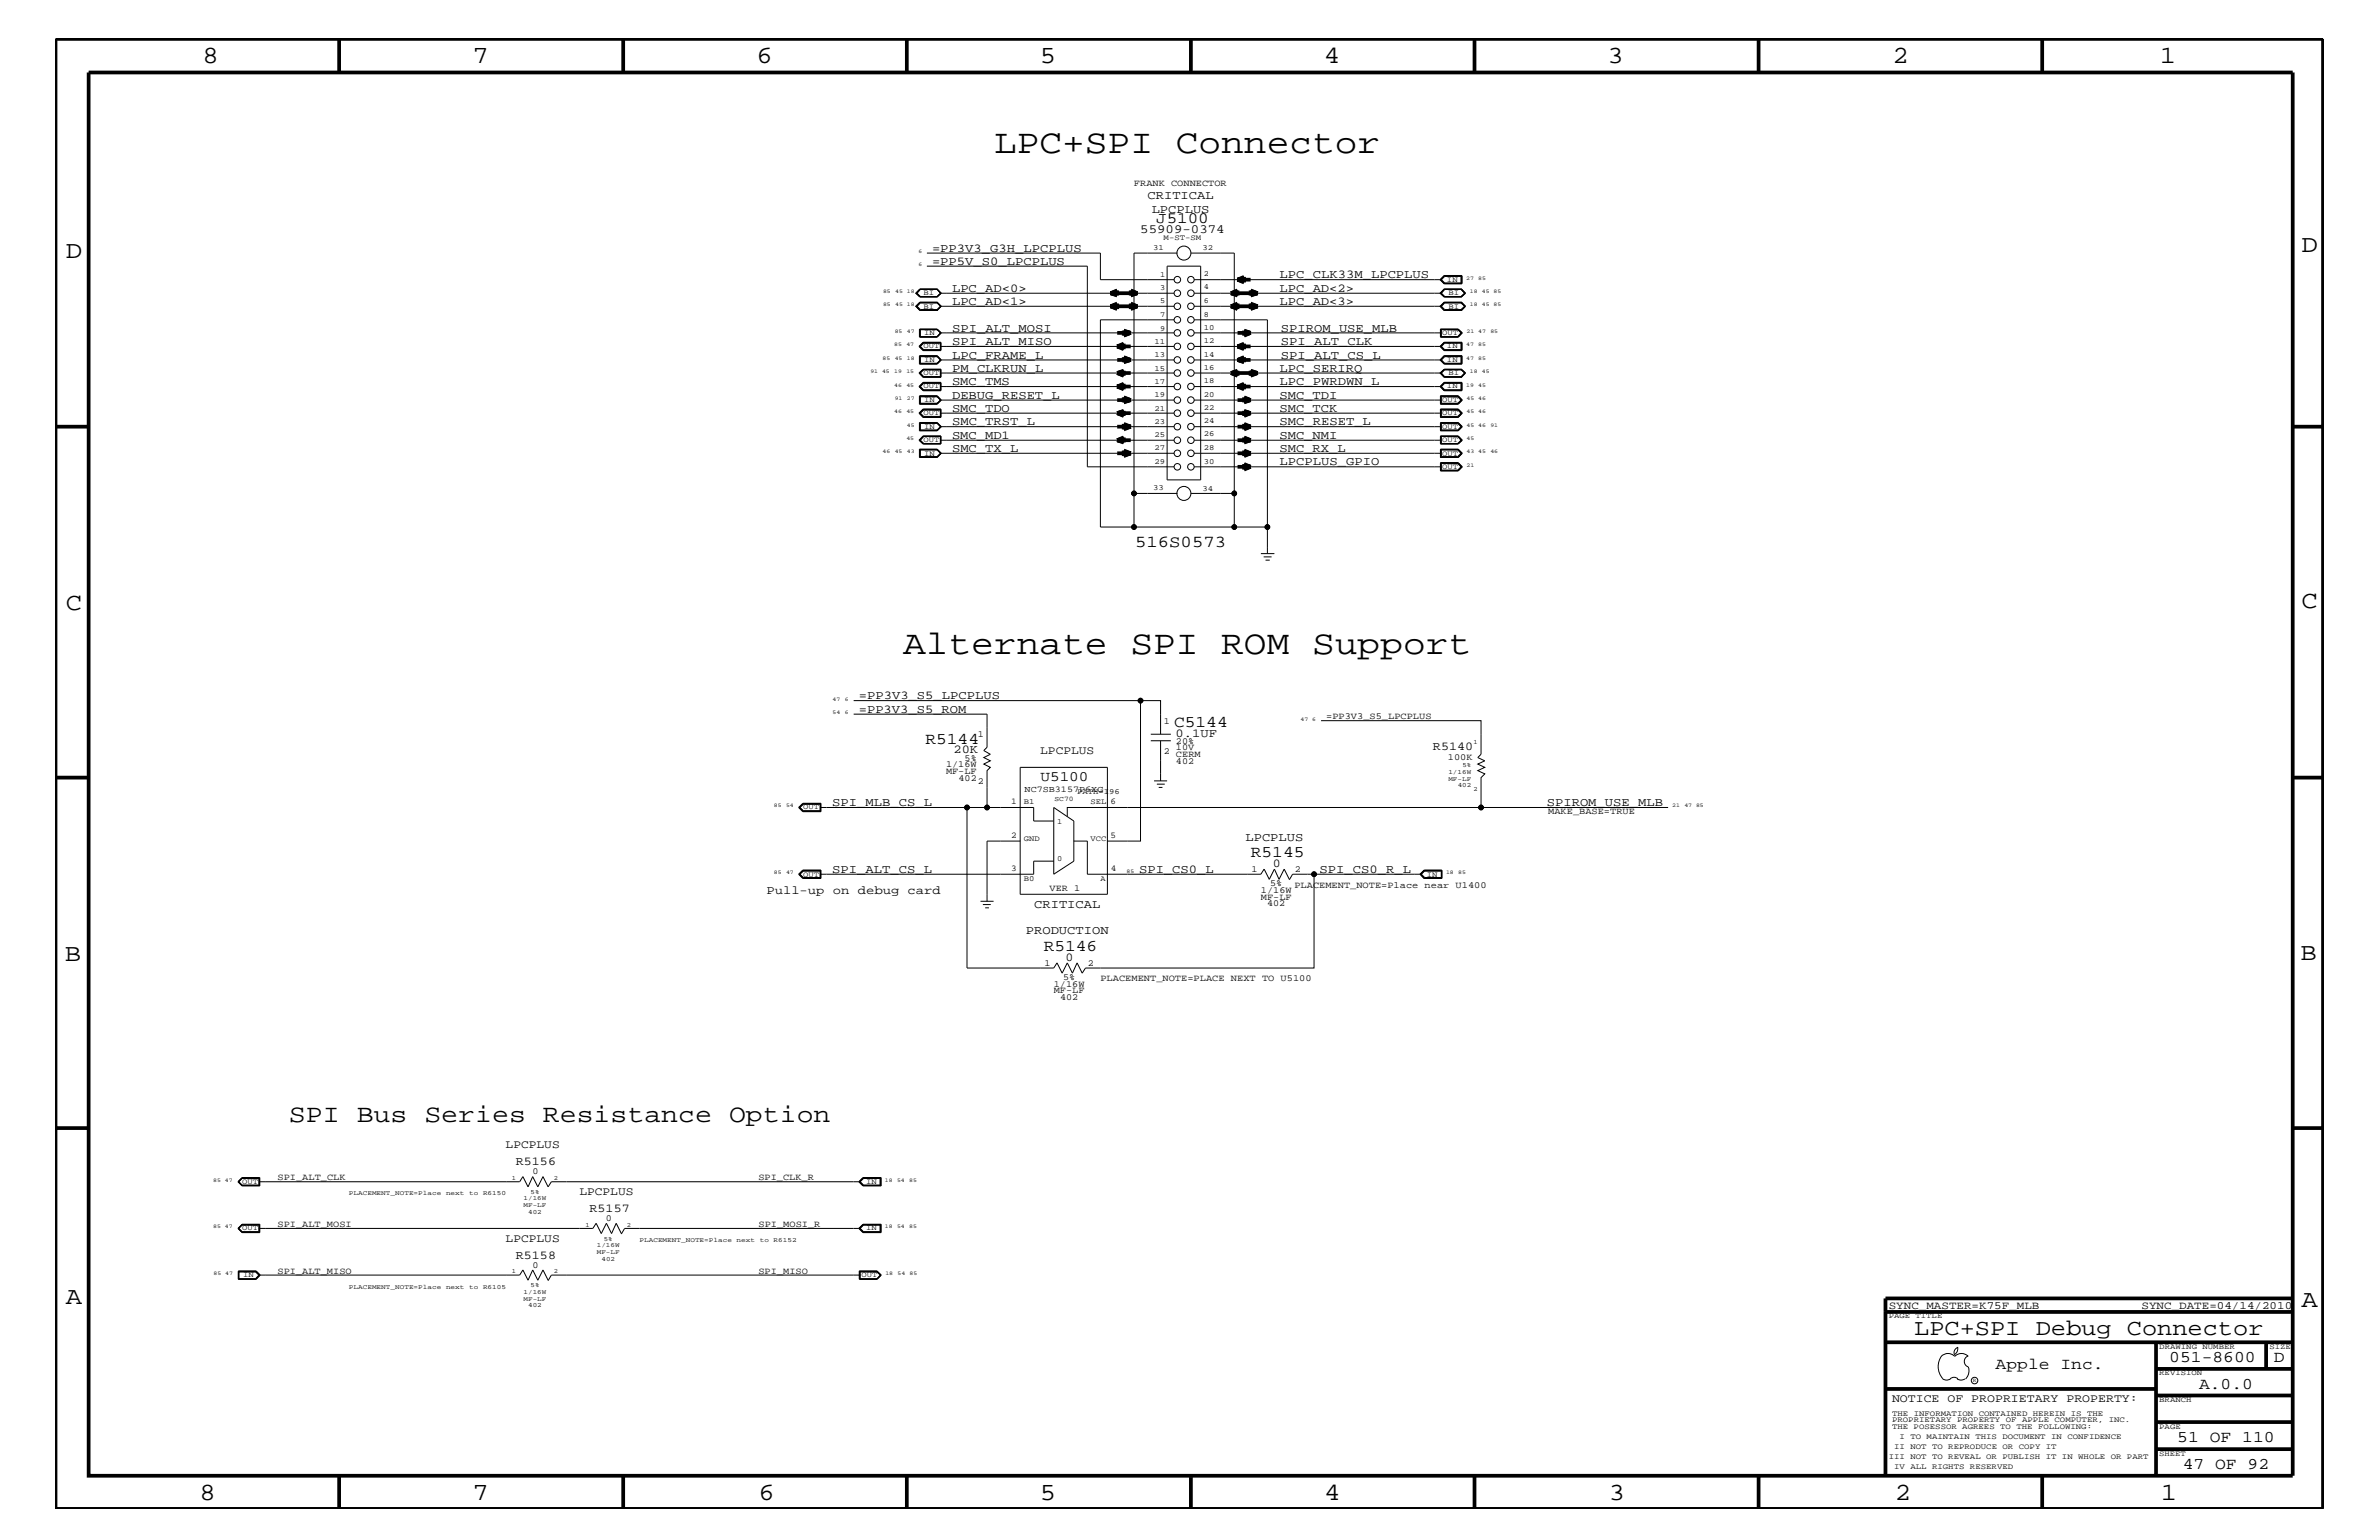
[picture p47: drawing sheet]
<svg xmlns="http://www.w3.org/2000/svg" width="432mm" height="279mm" viewBox="0 0 432 279" stroke-linecap="round" stroke-linejoin="round" font-family="sans-serif">
<defs><g id="words">
<g font-size="6.2">
<text x="180.4" y="27.7">LPC+SPI Connector</text>
<text x="163.9" y="118.6">Alternate SPI ROM Support</text>
</g>
<text font-size="4.6" x="52.5" y="203.5">SPI Bus Series Resistance Option</text>
<g font-size="4.5">
<text x="36.7" y="11.5">8</text>
<text x="85.8" y="11.5">7</text>
<text x="137.3" y="11.5">6</text>
<text x="188.7" y="11.5">5</text>
<text x="240.3" y="11.5">4</text>
<text x="291.8" y="11.5">3</text>
<text x="343.5" y="11.5">2</text>
<text x="392" y="11.5">1</text>
<text x="11.9" y="46.8">D</text>
<text x="417.7" y="45.7">D</text>
<text x="11.9" y="110.6">C</text>
<text x="417.7" y="110.3">C</text>
<text x="11.8" y="174.3">B</text>
<text x="417.6" y="174.2">B</text>
<text x="11.9" y="236.7">A</text>
<text x="417.7" y="237.1">A</text>
<text x="36.2" y="272.1">8</text>
<text x="85.8" y="272.1">7</text>
<text x="137.7" y="272.1">6</text>
<text x="188.7" y="272.1">5</text>
<text x="240.4" y="272.1">4</text>
<text x="292" y="272.1">3</text>
<text x="343.9" y="272.1">2</text>
<text x="392.2" y="272.1">1</text>
</g>
<text font-size="4.1" x="347.4" y="242.3">LPC+SPI Debug Connector</text>
<g font-size="3">
<text x="206" y="99.3">516S0573</text>
<text x="213.1" y="131.9">C5144</text>
<text x="168" y="134.9">R5144</text>
<text x="227" y="155.6">R5145</text>
<text x="189.4" y="172.6">R5146</text>
<text x="362.2" y="248.4">Apple Inc.</text>
<text x="393.7" y="247.1">051-8600</text>
<text x="399.2" y="252">A.0.0</text>
<text x="412.7" y="247.1">D</text>
<text x="395.2" y="261.6">51 OF 110</text>
<text x="396.2" y="266.6">47 OF 92</text>
</g>
<text font-size="2.9" x="209.8" y="40.4">J5100</text>
<text font-size="2.6" x="188.8" y="141.8">U5100</text>
<text font-size="2.3" x="207" y="42.3">55909-0374</text>
<g font-size="2.2">
<text x="208.3" y="36.2">CRITICAL</text>
<text x="209" y="38.6">LPCPLUS</text>
<text x="169.2" y="45.7">=PP3V3_G3H_LPCPLUS</text>
<text x="169.2" y="48">=PP5V_S0_LPCPLUS</text>
<text x="172.8" y="52.9">LPC_AD&lt;0&gt;</text>
<text x="232.2" y="52.9">LPC_AD&lt;2&gt;</text>
<text x="232.2" y="50.5">LPC_CLK33M_LPCPLUS</text>
<text x="172.8" y="55.3">LPC_AD&lt;1&gt;</text>
<text x="232.2" y="55.3">LPC_AD&lt;3&gt;</text>
<text x="172.8" y="60.2">SPI_ALT_MOSI</text>
<text x="172.8" y="65.1">LPC_FRAME_L</text>
<text x="172.8" y="62.6">SPI_ALT_MISO</text>
<text x="232.5" y="60.2">SPIROM_USE_MLB</text>
<text x="232.5" y="65.1">SPI_ALT_CS_L</text>
<text x="232.5" y="62.6">SPI_ALT_CLK</text>
<text x="172.8" y="67.5">PM_CLKRUN_L</text>
<text x="172.8" y="69.9">SMC_TMS</text>
<text x="232.2" y="67.5">LPC_SERIRQ</text>
<text x="232.2" y="69.9">LPC_PWRDWN_L</text>
<text x="172.8" y="77.2">SMC_TRST_L</text>
<text x="172.8" y="74.7">SMC_TDO</text>
<text x="172.8" y="72.3">DEBUG_RESET_L</text>
<text x="232.2" y="72.3">SMC_TDI</text>
<text x="232.2" y="77.2">SMC_RESET_L</text>
<text x="232.2" y="74.7">SMC_TCK</text>
<text x="172.8" y="82">SMC_TX_L</text>
<text x="172.8" y="79.6">SMC_MD1</text>
<text x="232.2" y="79.6">SMC_NMI</text>
<text x="232.2" y="82">SMC_RX_L</text>
<text x="232.2" y="84.4">LPCPLUS_GPIO</text>
<text x="155.9" y="129.3">=PP3V3_S5_ROM</text>
<text x="155.9" y="126.9">=PP3V3_S5_LPCPLUS</text>
<text x="173.1" y="136.7">20K</text>
<text x="213.4" y="133.8">0.1UF</text>
<text x="260.1" y="136.1">R5140</text>
<text x="151" y="146.2">SPI_MLB_CS_L</text>
<text x="280.8" y="146.2">SPIROM_USE_MLB</text>
<text x="226.1" y="152.6">LPCPLUS</text>
<text x="151" y="158.4">SPI_ALT_CS_L</text>
<text x="206.8" y="158.4">SPI_CS0_L</text>
<text x="231" y="157.3">0</text>
<text x="239.5" y="158.4">SPI_CS0_R_L</text>
<text x="139.1" y="162.2">Pull-up on debug card</text>
<text x="187.7" y="164.7">CRITICAL</text>
<text x="186.2" y="169.5">PRODUCTION</text>
<text x="193.4" y="174.3">0</text>
<text x="93.6" y="211.4">R5156</text>
<text x="107" y="219.8">R5157</text>
<text x="93.6" y="228.4">R5158</text>
</g>
<g font-size="2.1">
<text x="188.8" y="136.8">LPCPLUS</text>
<text x="91.8" y="208.3">LPCPLUS</text>
<text x="105.2" y="216.9">LPCPLUS</text>
<text x="91.8" y="225.3">LPCPLUS</text>
<text x="343.4" y="254.4">NOTICE OF PROPRIETARY PROPERTY:</text>
</g>
<g font-size="2">
<text x="342.8" y="237.4">SYNC_MASTER=K75F_MLB</text>
<text x="388.7" y="237.4">SYNC_DATE=04/14/2010</text>
</g>
<g font-size="1.7">
<text x="205.8" y="33.7">FRANK CONNECTOR</text>
<text x="211.2" y="131.3">1</text>
<text x="240.7" y="130.5">=PP3V3_S5_LPCPLUS</text>
<text x="177.5" y="133.8">1</text>
<text x="211.2" y="136.8">2 CERM</text>
<text x="213.4" y="136.1">10V</text>
<text x="213.4" y="135">20%</text>
<text x="262.8" y="137.9">100K</text>
<text x="171.7" y="140.4">MF-LF</text>
<text x="171.7" y="139.2">1/16W</text>
<text x="174" y="141.7">402</text>
<text x="175.1" y="138">5%</text>
<text x="177.5" y="142.3">2</text>
<text x="213.4" y="138.5">402</text>
<text x="281" y="147.7">MAKE_BASE=TRUE</text>
<text x="190.5" y="161.7">VER 1</text>
<text x="227.2" y="158.3">1</text>
<text x="228.9" y="162">1/16W</text>
<text x="230.5" y="160.8">5%</text>
<text x="234.9" y="161.1">PLACEMENT_NOTE=Place near U1400</text>
<text x="235" y="158.3">2</text>
<text x="228.9" y="163.3">MF-LF</text>
<text x="230" y="164.5">402</text>
<text x="189.6" y="175.2">1</text>
<text x="191.3" y="179">1/16W</text>
<text x="193" y="177.7">5%</text>
<text x="197.4" y="175.2">2</text>
<text x="199.7" y="178">PLACEMENT_NOTE=PLACE NEXT TO U5100</text>
<text x="191.3" y="180.2">MF-LF</text>
<text x="192.4" y="181.4">402</text>
<text x="50.4" y="214.2">SPI_ALT_CLK</text>
<text x="96.6" y="213">0</text>
<text x="137.7" y="214.2">SPI_CLK_R</text>
<text x="109.9" y="221.5">0</text>
<text x="50.4" y="222.6">SPI_ALT_MOSI</text>
<text x="137.7" y="222.6">SPI_MOSI_R</text>
<text x="50.4" y="231.1">SPI_ALT_MISO</text>
<text x="96.6" y="230.1">0</text>
<text x="137.7" y="231.1">SPI_MISO</text>
</g>
<g font-size="1.6">
<text x="186" y="143.6">NC7SB3157P6XG</text>
<text x="183.6" y="145.9">1</text>
<text x="201.6" y="145.9">6</text>
<text x="183.6" y="152">2</text>
<text x="201.6" y="152">5</text>
<text x="183.6" y="158">3</text>
<text x="201.6" y="158">4</text>
</g>
<g font-size="1.4">
<text x="209.3" y="45.3">31</text>
<text x="211.2" y="43.5">M-ST-SM</text>
<text x="218.3" y="45.4">32</text>
<text x="167.6" y="53.5">BI</text>
<text x="210.6" y="52.7">3</text>
<text x="210.6" y="50.2">1</text>
<text x="218.5" y="50.2">2</text>
<text x="218.5" y="52.5">4</text>
<text x="262.6" y="51.1">IN</text>
<text x="262.9" y="53.5">BI</text>
<text x="167.6" y="56">BI</text>
<text x="210.6" y="60">9</text>
<text x="210.6" y="57.5">7</text>
<text x="210.6" y="55.1">5</text>
<text x="218.5" y="57.4">8</text>
<text x="218.5" y="55">6</text>
<text x="218.5" y="59.8">10</text>
<text x="262.9" y="56">BI</text>
<text x="167.6" y="63.2">OUT</text>
<text x="167.7" y="65.6">IN</text>
<text x="167.7" y="60.8">IN</text>
<text x="209.5" y="64.8">13</text>
<text x="209.5" y="62.3">11</text>
<text x="218.5" y="64.7">14</text>
<text x="218.5" y="62.3">12</text>
<text x="261.8" y="60.8">OUT</text>
<text x="262.6" y="65.6">IN</text>
<text x="262.6" y="63.2">IN</text>
<text x="167.6" y="70.5">OUT</text>
<text x="167.6" y="68.1">OUT</text>
<text x="209.5" y="69.6">17</text>
<text x="209.5" y="67.3">15</text>
<text x="218.5" y="72">20</text>
<text x="218.5" y="69.5">18</text>
<text x="218.5" y="67.1">16</text>
<text x="262.6" y="70.5">IN</text>
<text x="262.9" y="68.1">BI</text>
<text x="167.6" y="75.4">OUT</text>
<text x="167.7" y="77.8">IN</text>
<text x="167.7" y="72.9">IN</text>
<text x="209.5" y="76.9">23</text>
<text x="209.5" y="74.5">21</text>
<text x="209.5" y="72.1">19</text>
<text x="218.5" y="76.8">24</text>
<text x="218.5" y="74.4">22</text>
<text x="261.8" y="77.8">OUT</text>
<text x="261.8" y="75.4">OUT</text>
<text x="261.8" y="72.9">OUT</text>
<text x="167.6" y="80.2">OUT</text>
<text x="167.7" y="82.7">IN</text>
<text x="209.5" y="81.7">27</text>
<text x="209.5" y="79.4">25</text>
<text x="218.5" y="81.6">28</text>
<text x="218.5" y="79.2">26</text>
<text x="261.8" y="82.7">OUT</text>
<text x="261.8" y="80.2">OUT</text>
<text x="209.3" y="88.9">33</text>
<text x="209.5" y="84.2">29</text>
<text x="218.3" y="89">34</text>
<text x="218.5" y="84.1">30</text>
<text x="261.8" y="85">OUT</text>
<text x="145.8" y="146.8">OUT</text>
<text x="185.8" y="145.9">B1</text>
<text x="191.9" y="149.5">1</text>
<text x="195.5" y="144">PATH=I96</text>
<text x="198" y="145.9">SEL</text>
<text x="185.8" y="152.6">GND</text>
<text x="198" y="152.6">VCC</text>
<text x="145.8" y="159">OUT</text>
<text x="185.8" y="159.9">B0</text>
<text x="191.9" y="156.2">0</text>
<text x="199.7" y="159.9">A</text>
<text x="259" y="159">IN</text>
<text x="43.9" y="214.7">OUT</text>
<text x="157.2" y="214.7">IN</text>
<text x="43.9" y="223.2">OUT</text>
<text x="157.2" y="223.2">IN</text>
<text x="44.1" y="231.8">IN</text>
<text x="156.4" y="231.8">OUT</text>
<text x="342.8" y="239.2">PAGE TITLE</text>
<text x="391.9" y="244.7">DRAWING NUMBER</text>
<text x="411.9" y="244.7">SIZE</text>
<text x="391.9" y="249.5">REVISION</text>
<text x="343.4" y="256.8">THE INFORMATION CONTAINED HEREIN IS THE</text>
<text x="391.9" y="254.4">BRANCH</text>
<text x="343.4" y="259.3">THE POSESSOR AGREES TO THE FOLLOWING:</text>
<text x="343.4" y="258">PROPRIETARY PROPERTY OF APPLE COMPUTER, INC.</text>
<text x="343.8" y="262.9">II NOT TO REPRODUCE OR COPY IT</text>
<text x="344.8" y="261.1">I TO MAINTAIN THIS DOCUMENT IN CONFIDENCE</text>
<text x="391.9" y="259.3">PAGE</text>
<text x="342.8" y="264.7">III NOT TO REVEAL OR PUBLISH IT IN WHOLE OR PART</text>
<text x="343.8" y="266.6">IV ALL RIGHTS RESERVED</text>
<text x="391.9" y="264.1">SHEET</text>
</g>
<text font-size="1.3" x="191.4" y="145.3">SC70</text>
<g font-size="1.2">
<text x="267.5" y="135">1</text>
<text x="262.9" y="141.7">MF-LF</text>
<text x="262.9" y="140.4">1/16W</text>
<text x="264.6" y="142.9">402</text>
<text x="265.4" y="139.2">5%</text>
<text x="267.5" y="143.5">2</text>
<text x="92.9" y="214.1">1</text>
<text x="100.5" y="214.1">2</text>
<text x="63.3" y="216.9">PLACEMENT_NOTE=Place</text>
<text x="81" y="216.9">next</text>
<text x="85.2" y="216.9">to</text>
<text x="87.7" y="216.9">R6150</text>
<text x="95" y="219">MF-LF</text>
<text x="95" y="217.8">1/16W</text>
<text x="95.9" y="220.2">402</text>
<text x="96.3" y="216.6">5%</text>
<text x="106.3" y="222.5">1</text>
<text x="108.3" y="227.5">MF-LF</text>
<text x="108.3" y="226.3">1/16W</text>
<text x="109.6" y="225.1">5%</text>
<text x="113.8" y="222.5">2</text>
<text x="116.1" y="225.3">PLACEMENT_NOTE=Place</text>
<text x="133.7" y="225.3">next</text>
<text x="137.9" y="225.3">to</text>
<text x="140.4" y="225.3">R6152</text>
<text x="63.3" y="233.8">PLACEMENT_NOTE=Place</text>
<text x="81" y="233.8">next</text>
<text x="85.2" y="233.8">to</text>
<text x="87.7" y="233.8">R6105</text>
<text x="92.9" y="231">1</text>
<text x="96.3" y="233.5">5%</text>
<text x="100.5" y="231">2</text>
<text x="109.2" y="228.7">402</text>
<text x="95" y="234.7">1/16W</text>
<text x="95" y="236">MF-LF</text>
<text x="95.9" y="237.2">402</text>
</g>
<g font-size="1">
<text x="166.7" y="45.9">6</text>
<text x="160.3" y="53.2">85</text>
<text x="162.5" y="53.2">45 18</text>
<text x="166.7" y="48.3">6</text>
<text x="266.1" y="50.7">27</text>
<text x="266.8" y="53.2">18</text>
<text x="268.3" y="50.7">85</text>
<text x="269" y="53.2">45 85</text>
<text x="160.3" y="55.6">85</text>
<text x="162.5" y="55.6">45 18</text>
<text x="266.8" y="55.6">18</text>
<text x="269" y="55.6">45 85</text>
<text x="160.2" y="65.3">85</text>
<text x="162.3" y="62.9">85</text>
<text x="162.4" y="65.3">45</text>
<text x="162.4" y="60.4">85</text>
<text x="164.5" y="62.9">47</text>
<text x="164.6" y="65.3">18</text>
<text x="164.6" y="60.4">47</text>
<text x="266.1" y="65.3">47</text>
<text x="266.1" y="62.9">47</text>
<text x="266.2" y="60.4">21 47</text>
<text x="268.3" y="65.3">85</text>
<text x="268.3" y="62.9">85</text>
<text x="270.5" y="60.4">85</text>
<text x="158" y="67.7">91 45</text>
<text x="162.3" y="70.1">46</text>
<text x="162.3" y="67.7">19</text>
<text x="164.5" y="70.1">45</text>
<text x="164.5" y="67.7">15</text>
<text x="266.1" y="70.1">19</text>
<text x="266.8" y="67.7">18</text>
<text x="268.3" y="70.1">45</text>
<text x="269" y="67.7">45</text>
<text x="162.3" y="75">46</text>
<text x="162.4" y="72.6">91</text>
<text x="164.5" y="75">45</text>
<text x="164.6" y="77.4">45</text>
<text x="164.6" y="72.6">27</text>
<text x="266.2" y="77.4">45 46</text>
<text x="266.2" y="75">45 46</text>
<text x="266.2" y="72.6">45 46</text>
<text x="270.5" y="77.4">91</text>
<text x="160.2" y="82.2">46</text>
<text x="162.4" y="82.2">45</text>
<text x="164.5" y="79.9">45</text>
<text x="164.6" y="82.2">43</text>
<text x="266.2" y="82.2">43 45</text>
<text x="266.2" y="79.9">45</text>
<text x="270.5" y="82.2">46</text>
<text x="266.2" y="84.7">21</text>
<text x="151.1" y="129.6">54</text>
<text x="151.1" y="127.1">47</text>
<text x="153.3" y="129.6">6</text>
<text x="153.3" y="127.1">6</text>
<text x="236.1" y="130.8">47 6</text>
<text x="140.5" y="146.5">85</text>
<text x="142.7" y="146.5">54</text>
<text x="303.5" y="146.5">21</text>
<text x="305.7" y="146.5">47 85</text>
<text x="140.5" y="158.6">85</text>
<text x="142.7" y="158.6">47</text>
<text x="204.5" y="158.4">85</text>
<text x="262.5" y="158.6">18</text>
<text x="264.7" y="158.6">85</text>
<text x="38.7" y="214.4">85 47</text>
<text x="160.6" y="214.4">18</text>
<text x="162.8" y="214.4">54</text>
<text x="165" y="214.4">85</text>
<text x="38.7" y="222.9">85 47</text>
<text x="160.6" y="222.9">18</text>
<text x="162.8" y="222.9">54</text>
<text x="165" y="222.9">85</text>
<text x="38.8" y="231.3">85 47</text>
<text x="160.7" y="231.3">18</text>
<text x="162.9" y="231.3">54</text>
<text x="165.1" y="231.3">85</text>
<text x="358.1" y="250.7">R</text>
</g>
</g></defs>
<g fill="none" stroke="#000" stroke-width=".18">
<path d="M167 54.9h3.1l.7 .7M167 54.9l-.6 .7 .6 .6h3.1l.7-.6M167 54.8h3.1l.8 .8-.8 .7h-3.1l-.8-.7zM167 54.9l-.7 .7 .7 .7M167 52.5h3.1l.7 .7-.7 .6h-3.1l-.6-.6zM167 52.4h3.1l.7 .8M167 52.4h3.1l.8 .8-.8 .7h-3.1M167 52.4l-.8 .8 .8 .7M167 52.4l-.7 .8 .7 .7M167 59.7v1.5M167 59.8h3.1M167 59.8v1.3"/>
<path d="M168.2 48.3h29.2v36.4h15.7M168.2 45.9h31.5v4.8h13.4M170.1 59.7h-3.2v1.5h3.2M170.1 59.7l.8 .7-.8 .8M170.1 59.7l.7 .7M170.1 59.8l.7 .6M170.1 59.8l.6 .6M170.7 55.6l-.6 .6h-3.1l-.5-.6 .5-.6h3.1l.6 .6h42.4M170.7 53.2l-.6 .6h-3.1l-.5-.6 .5-.7h3.1l.6 .7h42.4M170.8 55.6l-.7 .7h-3.1M170.8 53.2l-.7 .7h-3.1M211.8 48.3h6.1v38.8h-6.1z"/>
<path d="M213.1 58h-13.4v37.6h6.1v-6.1M213.7 45.9h-7.9v43.6M216.2 45.9h7.8v43.6M216.7 58h13.3v37.6M216.7 55.6h44.9M216.7 50.7h44.9M216.7 53.2h44.9M261.5 59.8h3.2l.6 .6-.6 .7h-3.2zM261.6 50.7l.6-.5h3v1.1h-3zM261.6 59.8v1.3M262.1 54.9h3.2l.6 .7M262.1 54.9l-.6 .7 .6 .6h3.2l.6-.6"/>
<path d="M262.1 54.9h3.2l.6 .7-.6 .7h-3.2M262.1 54.8h3.2l.7 .8-.7 .7h-3.2l-.7-.7zM262.1 54.9l-.6 .7 .6 .7M262.1 52.5h3.2l.6 .7-.6 .6h-3.2l-.6-.6zM262.1 52.4h3.2l.6 .8-.6 .7h-3.2M262.1 52.4h3.2l.7 .8-.7 .7h-3.2M262.1 52.4l-.7 .8 .7 .7M262.1 52.4l-.6 .8 .6 .7M262.1 50h3.2v1.5h-3.2l-.7-.8zM262.1 50.1l-.6 .6 .6 .7M262.1 51.4h3.2M262.1 50.1h3.2"/>
<path d="M262.2 55h3l.7 .6-.7 .6h-3l-.6-.6zM262.2 52.5h3l.7 .7-.7 .6h-3l-.6-.6zM264.6 59.8l.6 .6-.6 .7M264.7 59.7h-3.2v1.5h3.2M264.7 59.7l.7 .7-.7 .8M264.7 59.7l.6 .7-.6 .8M265.3 50.1v1.3M166.8 62.9l.8-.8h3.2v1.5h-3.2zM166.8 70.1l.8-.7h3.2v1.5h-3.2zM166.8 75l.8-.8h3.2v1.5h-3.2zM166.9 64.5h3.2l.8 .8-.8 .8h-3.2zM166.9 71.8h3.2l.8 .8-.8 .7h-3.2z"/>
<path d="M166.9 76.7h3.2l.8 .7-.8 .8h-3.2zM167 64.5v1.5h3.1l.7-.7M167 71.8v1.5h3.1l.7-.7M167 76.7h3.1l.7 .7-.7 .7h-3.1zM167 75l.6-.6h3.1v1.2h-3.1zM167 73.2h3.1M167 71.9h3.1l.7 .7M167 64.6h3.1l.7 .7M167 61.1h3.1M167 64.7h3.1l.6 .6-.6 .6h-3.1zM167 76.8h3.1l.6 .6-.6 .6h-3.1zM167.6 79.1l-.8 .8 .8 .6"/>
<path d="M167.6 79.1h3.2v1.4h-3.2M167.6 67h3.2v1.4h-3.2M167.6 79.1l-.7 .8 .7 .6M167.6 67l-.8 .7 .8 .7M167.6 67l-.7 .7 .7 .7M167.6 79.2l-.6 .7 .6 .6M167.6 74.4l-.6 .6 .6 .6h3.1M167.6 67.1l-.6 .6 .6 .7M167.6 79.2h3.1v1.3h-3.1M167.6 67.1h3.1v1.3h-3.1M167.6 69.5l-.6 .6 .6 .7M167.6 62.2l-.6 .7 .6 .6"/>
<path d="M170.1 71.8l.7 .8M170.1 64.5l.7 .8M170.7 69.5h-3.1l-.6 .6 .6 .6h3.1M170.7 62.3h-3.1l-.6 .6 .6 .5h3.1M170.7 72.6l-.6-.6h-3.1v1.2M170.7 62.2v1.3M170.7 69.5v1.3M170.7 79.9h42.4M170.7 75h42.4M170.7 77.4h42.4M170.7 72.6l-.6 .6M170.7 72.6h42.4"/>
<path d="M170.7 70.1h42.4M170.7 67.7h42.4M170.7 62.9h42.4M170.7 65.3h42.4M170.7 60.4l-.6 .7M170.7 60.4h42.4M170.8 74.3h-3.2l-.7 .7 .7 .7M170.8 72.6l-.7 .6M170.8 69.5h-3.2l-.7 .6 .7 .7h3.2M170.8 62.2h-3.2l-.7 .7 .7 .6h3.2M170.8 60.4l-.7 .7M170.8 60.4l-.7 .8"/>
<path d="M216.7 79.9h44.9M216.7 75h44.9M216.7 77.4h44.9M216.7 72.6h44.9M216.7 70.1h44.9M216.7 67.7h44.9M216.7 62.9h44.9M216.7 65.3h44.9M216.7 60.4h44.9M261.5 74.2h3.2l.7 .8-.7 .7h-3.2zM261.5 74.3h3.2l.6 .7-.6 .7M261.5 76.7h3.2l.7 .7-.7 .8h-3.2z"/>
<path d="M261.5 78.1h3.2M261.5 76.7h3.2M261.5 71.8h3.2l.7 .8-.7 .7h-3.2zM261.5 67.7l.6-.6h3.2l.6 .6-.6 .7h-3.2zM261.5 79.2h3.2l.6 .7-.6 .6h-3.2zM261.5 74.4h3.2l.6 .6-.6 .6h-3.2zM261.5 71.9h3.2l.6 .7-.6 .6h-3.2zM261.5 76.7v1.4M261.6 70.1l.6-.6h3v1.2h-3zM261.6 67.7l.6-.6h3l.7 .6-.7 .7h-3zM261.6 73.2v-1.2h3l.6 .6-.6 .6M261.6 74.4v1.2h3l.6-.6-.6-.6"/>
<path d="M261.6 76.8h3l.6 .6-.6 .6h-3zM261.6 79.2v1.3M262.1 67h3.2l.6 .7-.6 .7h-3.2M262.1 67h3.2l.7 .7-.7 .7h-3.2M262.1 67l-.7 .7 .7 .7M262.1 67l-.6 .7 .6 .7M262.1 69.4h3.2v1.5h-3.2l-.7-.8zM262.1 70.8h3.2M262.1 69.5h3.2M262.1 62.1h3.2v1.5h-3.2l-.7-.7zM262.1 63.5h3.2M262.1 62.2h3.2"/>
<path d="M262.1 64.5h3.2v1.6h-3.2l-.7-.8zM262.1 66h3.2M262.1 66l-.6-.7 .6-.7h3.2v1.4M262.1 69.5l-.6 .6 .6 .7M262.1 64.5l-.6 .8 .6 .7M262.1 62.2l-.6 .7 .6 .6M262.2 64.7h3v1.2h-3l-.6-.6zM262.2 62.3h3v1.1h-3l-.6-.5zM264.6 79.2l.6 .7-.6 .6M264.7 79.1h-3.2v1.4h3.2M264.7 71.8l.6 .8-.6 .7h-3.2M264.7 79.1l.7 .8-.7 .6"/>
<path d="M264.7 79.1l.6 .8-.6 .6M264.7 76.7l.6 .7-.6 .7M265.3 62.2v1.3M265.3 69.5v1.3M166.9 81.5h3.2l.8 .7-.8 .8h-3.2zM167 81.6h3.1l.6 .6-.6 .6h-3.1zM170.7 82.2h42.4M170.8 82.2l-.7 .7h-3.1M170.8 82.2l-.7 .8M170.8 82.2l-.7-.6h-3.1v1.4M205.8 89.5h7.9M216.2 89.5h7.8"/>
<path d="M216.7 82.2h44.9M216.7 84.7h44.9M224 89.5v6.1h-18.2M224 95.6h6v4.8M261.5 81.5h3.2l.7 .7-.7 .8h-3.2zM261.5 81.6h3.2M261.5 83.9h3.2l.7 .8-.7 .8h-3.2zM261.5 85.4h3.2M261.5 84h3.2M261.5 81.6v1.3h3.2l.6-.7-.6-.6M261.5 84v1.4M261.6 81.6h3l.6 .6-.6 .6h-3z"/>
<path d="M261.6 84.1h3l.6 .6-.6 .6h-3zM264.7 84l.6 .7-.6 .7M264.7 81.6l.6 .6-.6 .8M228.9 100.4h2.4M229.4 101h1.4M229.7 101.6h.8M154.9 129.6h24.3v6l-.6 .6 1.1 .6-1.1 .6 1.1 .6-1.1 .6 1.1 .6-.5 .6v6.7h-3.7M154.9 127.1h52.1v25.5h-6M185.2 139.2h15.8v23h-15.8zM207 127.1h3.7v6.1M208.9 134.4h3.6M208.9 133.2h3.6"/>
<path d="M210.7 134.4v7.3M239.8 130.8h29v6l-.6 .6 1.3 .6-1.3 .6 1.3 .6-1.3 .6 1.3 .6-.7 .7v5.4h34M144.9 158.6l.8-.8h3.3v1.6h-3.3zM145.7 145.7h3.3v1.6h-3.3l-.8-.8zM145.8 158l-.6 .6 .6 .6h3v-1.2M145.8 145.9h3v1.2h-3l-.6-.6zM145.8 159.4l-.8-.8 .8-.7h3.1v1.5M145.8 158l-.7 .6 .7 .7h3.1M145.8 158h3.1M145.8 145.8h3.1v1.4h-3.1M145.8 145.8l-.8 .7 .8 .7M145.8 145.8l-.7 .7 .7 .7"/>
<path d="M148.8 146.5h26.7M175.5 146.5v29.1h15.8l.6-.9 .9 1.9 .9-1.9 .9 1.9 .9-1.9 .9 1.9 .6-1h41.5v-17h-3.9l-.6 1M179.2 146.5h8.4v2.5h3.7M185.2 152.6h-6v10.9M191.3 156.2h-3.7v2.4h-38.8M191.3 146.5l3.6 2.5v7.2l-3.6 2.4zM194.9 152.6h2.5v6h31.5l.5-.9 1 1.8 .9-1.8 .9 1.8 .9-1.8 .9 1.8M209.5 141.7h2.3M210 142.3h1.4M210.3 142.9h.7M238.5 158.6h19.5M257.9 158.6l.6-.6h3.1v1.3h-3.1z"/>
<path d="M258.5 157.8h3.2v1.6h-3.2l-.8-.8zM258.6 158l-.6 .6 .6 .6h3M261.7 157.9h-3.2l-.7 .7 .7 .8M268.8 146.5h-75.1v1.6M178 163.5h2.3M178.4 164.1h1.4M178.8 164.7h.7M43.3 214.4l.6-.6h3.1v1.2h-3.1zM43.9 213.6h3.3v1.6h-3.3l-.7-.8zM43.9 213.7h3.2v1.4h-3.2l-.6-.7zM47 214.4h47.3l.6-.9 .9 1.8 .9-1.8 .9 1.8 1-1.8 .9 1.8 .6-.9h56M155.9 214.4l.7-.8h3.3v1.6h-3.3z"/>
<path d="M156 214.4l.6-.7h3.3v1.4h-3.3zM156.7 213.7l-.7 .7 .7 .7M159.8 213.8h-3.1l-.6 .6 .6 .6h3.1M159.8 213.7v1.4M43.2 222.9l.7-.8h3.3v1.5h-3.3zM43.3 222.9l.6-.7h3.2v1.3h-3.2zM43.3 230.6h3.2l.7 .7-.7 .8h-3.2zM43.3 230.7h3.2l.7 .6-.7 .8M43.3 222.9l.6-.6h3.1v1.2h-3.1zM46.4 230.7h-3.1v1.3h3.1M46.4 230.7l.7 .6-.7 .7M46.4 230.7l.6 .6"/>
<path d="M47 222.9h60.6l.6-1 .9 1.9 1-1.9 .9 1.9 .8-1.9 1 1.9M47 231.3h47.3l.6-.9 .9 1.9 .9-1.9 .9 1.9 1-1.9 .9 1.9M47 231.3l-.6 .7M155.9 222.9l.7-.8h3.3v1.5h-3.3zM156 222.9l.6-.7h3.3v1.3h-3.3zM156 230.6h3.2l.7 .7-.7 .8h-3.2zM156 232h3.2M156 230.7h3.2M156.1 222.9h-42.7l-.6 1M156.1 230.7v1.3M156.1 231.3h-56l-.6 1.1M156.7 222.2l-.7 .7 .7 .6"/>
<path d="M159.2 230.7l.7 .6-.7 .7M159.2 230.7l.6 .6-.6 .7M159.8 222.3h-3.1l-.6 .6 .6 .6h3.1M159.8 222.2v1.3M159.9 231.3l-.7-.6h-3.2v1.4M352.3 246.1a1.69 1.69 0 0 1 2.5 0 1.72 1.72 0 0 1 2.4 0M352.4 246a3.2 3.2 0 0 0 .4 4.3l.8 .1 .4-.2M354 250.2l.7-.3 .7 .3M355.2 250.2l.7 .2 .7-.2M355.3 244.4v.3a1.18 1.18 0 0 1-.6 1.1M355.4 244.4a.99 .99 0 0 0-.6 1.4M357.2 246a1.04 1.04 0 0 0-.7 1 1.04 1.04 0 0 0 .7 1"/>
<path d="M357.3 248l.1 .7a2.11 2.11 0 0 1-.6 1.5"/>
<circle cx="213.7" cy="55.6" r=".59"/>
<circle cx="213.7" cy="58" r=".59"/>
<circle cx="213.7" cy="50.7" r=".59"/>
<circle cx="213.7" cy="53.2" r=".59"/>
<circle cx="214.9" cy="45.9" r="1.27"/>
<circle cx="216.2" cy="55.6" r=".59"/>
<circle cx="216.2" cy="50.7" r=".59"/>
<circle cx="216.2" cy="58" r=".59"/>
<circle cx="216.2" cy="53.2" r=".59"/>
<circle cx="213.7" cy="62.9" r=".59"/>
<circle cx="213.7" cy="65.3" r=".59"/>
<circle cx="213.7" cy="72.6" r=".59"/>
<circle cx="213.7" cy="77.4" r=".59"/>
<circle cx="213.7" cy="75" r=".59"/>
<circle cx="213.7" cy="67.7" r=".59"/>
<circle cx="213.7" cy="60.4" r=".59"/>
<circle cx="213.7" cy="79.9" r=".59"/>
<circle cx="213.7" cy="70.1" r=".59"/>
<circle cx="216.2" cy="72.6" r=".59"/>
<circle cx="216.2" cy="62.9" r=".59"/>
<circle cx="216.2" cy="65.3" r=".59"/>
<circle cx="216.2" cy="77.4" r=".59"/>
<circle cx="216.2" cy="67.7" r=".59"/>
<circle cx="216.2" cy="75" r=".59"/>
<circle cx="216.2" cy="79.9" r=".59"/>
<circle cx="216.2" cy="70.1" r=".59"/>
<circle cx="216.2" cy="60.4" r=".59"/>
<circle cx="205.8" cy="95.6" r=".42"/>
<circle cx="205.8" cy="89.5" r=".42"/>
<circle cx="213.7" cy="82.2" r=".59"/>
<circle cx="213.7" cy="84.7" r=".59"/>
<circle cx="214.9" cy="89.5" r="1.27"/>
<circle cx="216.2" cy="82.2" r=".59"/>
<circle cx="216.2" cy="84.7" r=".59"/>
<circle cx="224" cy="95.6" r=".42"/>
<circle cx="224" cy="89.5" r=".42"/>
<circle cx="230" cy="95.6" r=".42"/>
<circle cx="207" cy="127.1" r=".42"/>
<circle cx="175.5" cy="146.5" r=".42"/>
<circle cx="179.2" cy="146.5" r=".42"/>
<circle cx="238.5" cy="158.6" r=".42"/>
<circle cx="268.8" cy="146.5" r=".42"/>
<circle cx="358.4" cy="250.5" r=".59"/>
</g>
<g fill="none" stroke="#000" stroke-width=".68" stroke-linecap="butt">
<path d="M10.1 7.1h411.5v266.7h-411.5zM16.1 13.2h400v254.5h-400zM61.6 7.1v6.1M113.1 7.1v6.1M164.6 7.1v6.1M216.2 7.1v6.1M267.6 7.1v6.1M319.2 7.1v6.1M370.7 7.1v6.1M201.6 55.6h4.8M201.6 55.6l1.2 .1M201.6 53.2l1.2-.5v.9z"/>
<path d="M201.6 55.6l1.2-.5v1zM201.6 55.6l1.2 .2M201.6 55.6l1.2 .4M201.6 53.2h4.8M201.6 53.2l1.2 .1M201.6 53.2l1.2 .2M201.6 53.2l1.2 .3M202.8 55.5l-1.2 .1M202.8 55.3l-1.2 .3M202.8 55.2l-1.2 .4M202.8 53l-1.2 .2M202.8 52.9l-1.2 .3"/>
<path d="M202.8 52.8l-1.2 .4M204 60l1.2 .4-1.2 .5zM205.2 53l1.2 .2M205.2 55.5l1.2 .1M205.2 52.7l1.2 .5-1.2 .4zM205.2 55.1l1.2 .5-1.2 .5zM205.2 55.2l1.2 .4M205.2 55.3l1.2 .3M205.2 52.8l1.2 .4M205.2 52.9l1.2 .3M206.4 55.6l-1.2 .1M206.4 55.6l-1.2 .2"/>
<path d="M206.4 55.6l-1.2 .4M206.4 53.2l-1.2 .1M206.4 53.2l-1.2 .2M206.4 53.2l-1.2 .3M223.4 55.6l1.2 .1M223.4 53.2l1.2-.5v.9zM223.4 55.6l1.2-.5v1zM223.4 55.6h4.9M223.4 55.6l1.2 .2M223.4 55.6l1.2 .4M223.4 53.2l1.2 .1M223.4 53.2h4.9"/>
<path d="M223.4 53.2l1.2 .2M223.4 53.2l1.2 .3M224.6 50.7l1.2-.5v1.1zM224.6 55.5l-1.2 .1M224.6 55.3l-1.2 .3M224.6 55.2l-1.2 .4M224.6 53l-1.2 .2M224.6 52.9l-1.2 .3M224.6 52.8l-1.2 .4M224.6 50.7h2.4M224.6 50.7l1.2 .1M224.6 50.7l1.2 .4"/>
<path d="M224.6 50.7l1.2 .3M225.8 60l1.2 .4-1.2 .5zM225.8 50.4l-1.2 .3M225.8 50.7h-1.2M225.8 50.5l-1.2 .2M227 55.5l1.3 .1M227 52.7l1.3 .5-1.3 .4zM227 55.1l1.3 .5-1.3 .5zM227 55.2l1.3 .4M227 55.3l1.3 .3M227 53l1.3 .2M227 52.8l1.3 .4"/>
<path d="M227 52.9l1.3 .3M228.3 55.6l-1.3 .1M228.3 55.6l-1.3 .2M228.3 55.6l-1.3 .4M228.3 53.2l-1.3 .1M228.3 53.2l-1.3 .2M228.3 53.2l-1.3 .3M10.1 77.4h6M202.8 72.6h2.4M202.8 77.4h2.4M202.8 62.9l1.2-.6v1.1zM202.8 67.7l1.2-.4v.9z"/>
<path d="M202.8 70.1l1.2-.5v1zM202.8 75l1.2-.5v1zM202.8 79.9l1.2-.5v.9zM202.8 75h2.4M202.8 79.9h2.4M202.8 62.9h2.4M202.8 62.9l1.2 .1M202.8 62.9l1.2 .3M202.8 62.9l1.2 .2M202.8 65.3h2.4M202.8 60.4h2.4M202.8 79.9l1.2 .1"/>
<path d="M202.8 79.9l1.2 .3M202.8 70.1h2.4M202.8 70.1l1.2 .1M202.8 70.1l1.2 .4M202.8 70.1l1.2 .3M202.8 75l1.2 .1M202.8 75l1.2 .4M202.8 75l1.2 .2M202.8 67.7h2.4M202.8 67.7l1.2 .1M202.8 67.7l1.2 .4M202.8 67.7l1.2 .2"/>
<path d="M204 64.8l1.2 .5-1.2 .4zM204 72.1l1.2 .5-1.2 .4zM204 76.9l1.2 .5-1.2 .5zM204 62.5l-1.2 .4M204 62.8l-1.2 .1M204 62.6l-1.2 .3M204 64.9l1.2 .4M204 65.1l1.2 .2M204 60.1l1.2 .3M204 60.3l1.2 .1M204 60.2l1.2 .2M204 79.4l-1.2 .5"/>
<path d="M204 79.7l-1.2 .2M204 79.6l-1.2 .3M204 69.8l-1.2 .3M204 70l-1.2 .1M204 69.9l-1.2 .2M204 74.6l-1.2 .4M204 74.9l-1.2 .1M204 74.7l-1.2 .3M204 67.3l-1.2 .4M204 67.6l-1.2 .1M204 67.5l-1.2 .2M204 72.2l1.2 .4"/>
<path d="M204 72.4l1.2 .2M204 72.3l1.2 .3M204 77.1l1.2 .3M204 77.3l1.2 .1M204 77.2l1.2 .2M205.2 65.3l-1.2 .1M205.2 65.3l-1.2 .3M205.2 60.4l-1.2 .2M205.2 60.4l-1.2 .4M205.2 72.6l-1.2 .1M205.2 72.6l-1.2 .3M205.2 72.6l-1.2 .2"/>
<path d="M205.2 77.4l-1.2 .1M205.2 77.4l-1.2 .4M205.2 77.4l-1.2 .3M223.4 67.7l1.2-.4v.9zM223.4 67.7h4.9M223.4 67.7l1.2 .1M223.4 67.7l1.2 .2M223.4 67.7l1.2 .4M224.6 72.6h2.4M224.6 62.9l1.2-.6v1.1zM224.6 65.3l1.2-.5v.9zM224.6 70.1l1.2-.5v1z"/>
<path d="M224.6 77.4h2.4M224.6 75h2.4M224.6 79.9h2.4M224.6 62.9h2.4M224.6 65.3h2.4M224.6 60.4h2.4M224.6 65.3l1.2 .1M224.6 65.3l1.2 .3M224.6 62.9l1.2 .1M224.6 62.9l1.2 .3M224.6 62.9l1.2 .2M224.6 70.1h2.4"/>
<path d="M224.6 70.1l1.2 .1M224.6 70.1l1.2 .4M224.6 70.1l1.2 .3M224.6 67.6l-1.2 .1M224.6 67.5l-1.2 .2M224.6 67.3l-1.2 .4M225.8 72.1l1.2 .5-1.2 .4zM225.8 74.5l1.2 .5-1.2 .5zM225.8 76.9l1.2 .5-1.2 .5zM225.8 79.4l1.2 .5-1.2 .4zM225.8 72.2l1.2 .4M225.8 72.4l1.2 .2"/>
<path d="M225.8 72.3l1.2 .3M225.8 74.6l1.2 .4M225.8 74.9l1.2 .1M225.8 74.7l1.2 .3M225.8 77.1l1.2 .3M225.8 77.3l1.2 .1M225.8 77.2l1.2 .2M225.8 79.4l1.2 .5M225.8 79.7l1.2 .2M225.8 79.6l1.2 .3M225.8 60.1l1.2 .3M225.8 60.3l1.2 .1"/>
<path d="M225.8 60.2l1.2 .2M225.8 64.9l-1.2 .4M225.8 65.1l-1.2 .2M225.8 62.5l-1.2 .4M225.8 62.8l-1.2 .1M225.8 62.6l-1.2 .3M225.8 69.8l-1.2 .3M225.8 70l-1.2 .1M225.8 69.9l-1.2 .2M227 72.6l-1.2 .1M227 72.6l-1.2 .3M227 72.6l-1.2 .2"/>
<path d="M227 75l-1.2 .1M227 75l-1.2 .4M227 75l-1.2 .2M227 77.4l-1.2 .1M227 77.4l-1.2 .4M227 77.4l-1.2 .3M227 79.9l-1.2 .1M227 79.9l-1.2 .3M227 67.3l1.3 .4-1.3 .5zM227 60.4l-1.2 .2M227 60.4l-1.2 .4M227 67.6l1.3 .1"/>
<path d="M227 67.3l1.3 .4M227 67.5l1.3 .2M228.3 67.7l-1.3 .1M228.3 67.7l-1.3 .2M228.3 67.7l-1.3 .4M416.1 77.4h5.5M202.8 82.2h2.4M204 81.7l1.2 .5-1.2 .5zM204 81.9l1.2 .3M204 82.2h1.2M204 82l1.2 .2M205.2 82.2l-1.2 .2"/>
<path d="M205.2 82.2l-1.2 .5M205.2 82.2l-1.2 .3M224.6 82.2h2.4M224.6 84.7h2.4M225.8 81.7l1.2 .5-1.2 .5zM225.8 84.2l1.2 .5-1.2 .5zM225.8 84.4l1.2 .3M225.8 84.5l1.2 .2M225.8 81.9l1.2 .3M225.8 82.2h1.2M225.8 82l1.2 .2M227 84.7l-1.2 .1"/>
<path d="M227 84.7l-1.2 .3M227 84.7l-1.2 .2M227 82.2l-1.2 .2M227 82.2l-1.2 .5M227 82.2l-1.2 .3M10.1 141.1h6M416.1 141.1h5.5M10.1 204.7h6M416.1 204.7h5.5M342.2 238h73.9M416.1 235.6h-73.9v32.1M342.2 243.5h73.9"/>
<path d="M342.2 252h49.1M391.3 243.5v24.2M391.3 258h24.8M391.3 253.2h24.8M391.3 248.4h24.8M411.3 243.5v4.9M61.6 267.7v6.1M113.1 267.7v6.1M164.6 267.7v6.1M216.2 268v5.8M267.6 267.7v6.1M319.2 267.7v6.1"/>
<path d="M370.7 267.7v6.1M391.3 262.9h24.8"/>
</g>
<g fill="#000">
<circle cx="205.8" cy="95.6" r=".42"/>
<circle cx="205.8" cy="89.5" r=".42"/>
<circle cx="224" cy="95.6" r=".42"/>
<circle cx="224" cy="89.5" r=".42"/>
<circle cx="230" cy="95.6" r=".42"/>
<circle cx="207" cy="127.1" r=".42"/>
<circle cx="175.5" cy="146.5" r=".42"/>
<circle cx="179.2" cy="146.5" r=".42"/>
<circle cx="238.5" cy="158.6" r=".42"/>
<circle cx="268.8" cy="146.5" r=".42"/>
</g>
<use href="#words"/>
</svg>
